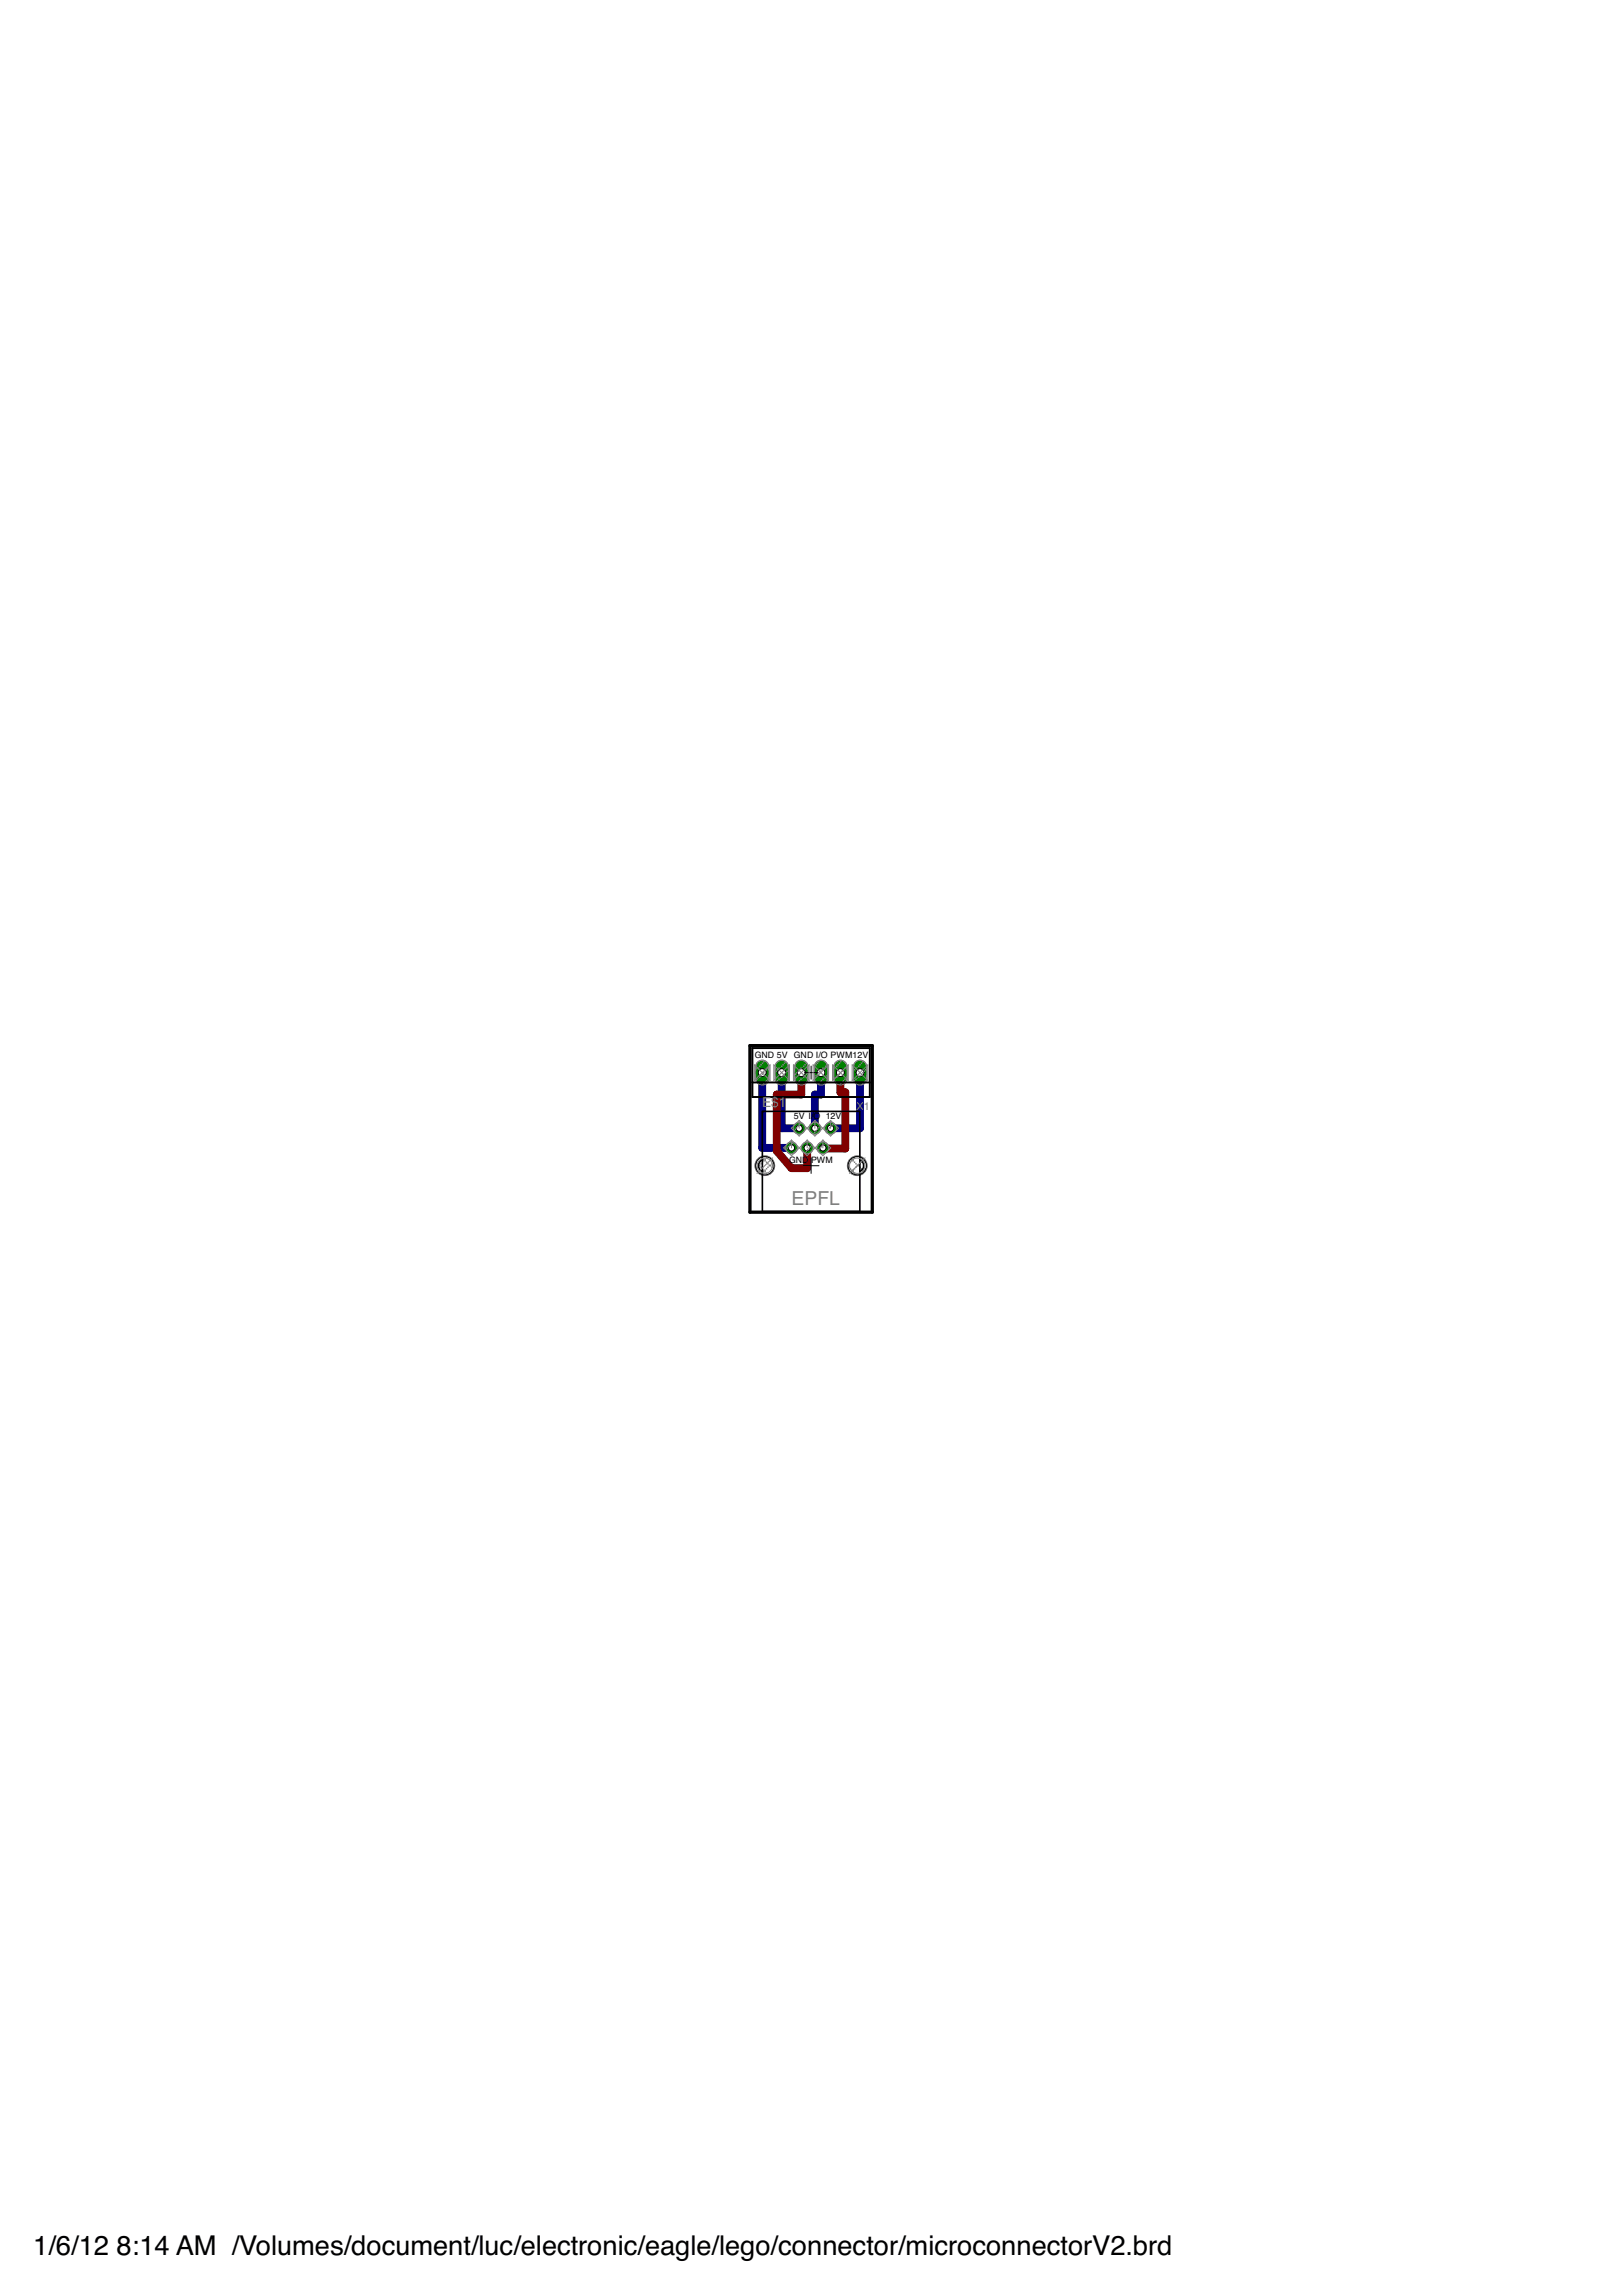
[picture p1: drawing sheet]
<svg xmlns="http://www.w3.org/2000/svg" width="210mm" height="297mm" viewBox="0 0 210 297" stroke-linecap="round" stroke-linejoin="round" font-family="sans-serif">
<defs><g id="words">
<g font-size="3.5">
<text x="4.3" y="291.7">1/6/12</text>
<text x="15.1" y="291.7">8:14 AM /Volumes/document/luc/electronic/eagle/lego/connector/microconnectorV2.brd</text>
</g>
<text font-size="2.5" fill="#808080" x="102.4" y="155.9">EPFL</text>
<g font-size="1.8" fill="#808080">
<text x="98.6" y="143.2">E$</text>
<text x="100.8" y="143.2">1</text>
</g>
<text font-size="1.4" fill="#808080" x="110.8" y="143.6">X1</text>
<g font-size="1.1">
<text x="97.7" y="136.9">GND 5V</text>
<text x="102.7" y="136.9">GND I/O PWM12V</text>
<text x="102.7" y="144.8">5V I/O 12V</text>
<text x="102.1" y="150.5">GND</text>
<text x="105" y="150.5">PWM</text>
</g>
</g></defs>
<g fill="#808080" stroke="#808080" stroke-width=".13">
<path d="M110.6 137.5a.86 .86 0 0 1 .9-.3 .86 .86 0 0 1 .7 .7v1.7a.87 .87 0 0 1-.9 .8 .87 .87 0 0 1-.9-.8v-1.7z"/>
<path d="M108.1 137.5a.86 .86 0 0 1 .9-.3 .86 .86 0 0 1 .6 .7v1.7a.87 .87 0 0 1-.8 .8 .87 .87 0 0 1-.9-.8v-1.7z"/>
<path d="M105.6 137.5a.86 .86 0 0 1 .9-.3 .86 .86 0 0 1 .6 .7v1.7a.87 .87 0 0 1-.9 .8 .87 .87 0 0 1-.8-.8v-1.7z"/>
<path d="M103 137.5a.86 .86 0 0 1 .9-.3 .86 .86 0 0 1 .7 .7v1.7a.87 .87 0 0 1-.9 .8 .87 .87 0 0 1-.9-.8v-1.7z"/>
<path d="M100.5 137.5a.86 .86 0 0 1 .9-.3 .86 .86 0 0 1 .6 .7v1.7a.87 .87 0 0 1-.8 .8 .87 .87 0 0 1-.9-.8v-1.7z"/>
<path d="M98 137.5a.86 .86 0 0 1 .9-.3 .86 .86 0 0 1 .6 .7v1.7a.87 .87 0 0 1-.9 .8 .87 .87 0 0 1-.8-.8v-1.7z"/>
</g>
<g fill="#808080" stroke="#808080" stroke-width=".13">
<circle cx="99" cy="150.8" r="1.27"/>
<circle cx="110.9" cy="150.8" r="1.27"/>
<circle cx="102.4" cy="148.5" r=".76"/>
<circle cx="103.4" cy="146" r=".76"/>
<circle cx="104.5" cy="148.5" r=".76"/>
<circle cx="105.5" cy="146" r=".76"/>
<circle cx="106.5" cy="148.5" r=".76"/>
<circle cx="107.5" cy="146" r=".76"/>
</g>
<g fill="#000080" stroke="#000080" stroke-width="1">
<path d="M98.6 148.5h3.8z"/>
<path d="M98.6 138.8v9.7z"/>
<path d="M101.2 146h2.2z"/>
<path d="M101.2 138.8v7.2z"/>
<path d="M106.2 138.8v2.8z"/>
<path d="M105.5 141.6h.7z"/>
<path d="M105.5 141.6v4.4z"/>
<path d="M107.5 146h3.8z"/>
<path d="M111.3 138.8v7.2z"/>
</g>
<path d="M111.3 138v1.5z" fill="#008000" stroke="#008000" stroke-width="1.5"/>
<circle cx="111.3" cy="138.8" r=".51" fill="#fff" stroke="#000" stroke-width=".13"/>
<path d="M108.8 138v1.5z" fill="#008000" stroke="#008000" stroke-width="1.5"/>
<circle cx="108.8" cy="138.8" r=".51" fill="#fff" stroke="#000" stroke-width=".13"/>
<path d="M106.2 138v1.5z" fill="#008000" stroke="#008000" stroke-width="1.5"/>
<circle cx="106.2" cy="138.8" r=".51" fill="#fff" stroke="#000" stroke-width=".13"/>
<path d="M103.7 138v1.5z" fill="#008000" stroke="#008000" stroke-width="1.5"/>
<circle cx="103.7" cy="138.8" r=".51" fill="#fff" stroke="#000" stroke-width=".13"/>
<path d="M101.2 138v1.5z" fill="#008000" stroke="#008000" stroke-width="1.5"/>
<circle cx="101.2" cy="138.8" r=".51" fill="#fff" stroke="#000" stroke-width=".13"/>
<path d="M98.6 138v1.5z" fill="#008000" stroke="#008000" stroke-width="1.5"/>
<circle cx="98.6" cy="138.8" r=".51" fill="#fff" stroke="#000" stroke-width=".13"/>
<circle cx="102.4" cy="148.5" r=".66" fill="#008000" stroke="#008000" stroke-width=".13"/>
<circle cx="102.4" cy="148.5" r=".4" fill="#fff" stroke="#000" stroke-width=".13"/>
<circle cx="103.4" cy="146" r=".66" fill="#008000" stroke="#008000" stroke-width=".13"/>
<circle cx="103.4" cy="146" r=".4" fill="#fff" stroke="#000" stroke-width=".13"/>
<circle cx="104.5" cy="148.5" r=".66" fill="#008000" stroke="#008000" stroke-width=".13"/>
<circle cx="104.5" cy="148.5" r=".4" fill="#fff" stroke="#000" stroke-width=".13"/>
<circle cx="105.5" cy="146" r=".66" fill="#008000" stroke="#008000" stroke-width=".13"/>
<circle cx="105.5" cy="146" r=".4" fill="#fff" stroke="#000" stroke-width=".13"/>
<circle cx="106.5" cy="148.5" r=".66" fill="#008000" stroke="#008000" stroke-width=".13"/>
<circle cx="106.5" cy="148.5" r=".4" fill="#fff" stroke="#000" stroke-width=".13"/>
<circle cx="107.5" cy="146" r=".66" fill="#008000" stroke="#008000" stroke-width=".13"/>
<circle cx="107.5" cy="146" r=".4" fill="#fff" stroke="#000" stroke-width=".13"/>
<circle cx="111.3" cy="138.8" r=".76" fill="#008000" stroke="#008000" stroke-width=".13"/>
<circle cx="111.3" cy="138.8" r=".51" fill="#fff" stroke="#000" stroke-width=".13"/>
<circle cx="108.8" cy="138.8" r=".76" fill="#008000" stroke="#008000" stroke-width=".13"/>
<circle cx="108.8" cy="138.8" r=".51" fill="#fff" stroke="#000" stroke-width=".13"/>
<circle cx="106.2" cy="138.8" r=".76" fill="#008000" stroke="#008000" stroke-width=".13"/>
<circle cx="106.2" cy="138.8" r=".51" fill="#fff" stroke="#000" stroke-width=".13"/>
<circle cx="103.7" cy="138.8" r=".76" fill="#008000" stroke="#008000" stroke-width=".13"/>
<circle cx="103.7" cy="138.8" r=".51" fill="#fff" stroke="#000" stroke-width=".13"/>
<circle cx="101.2" cy="138.8" r=".76" fill="#008000" stroke="#008000" stroke-width=".13"/>
<circle cx="101.2" cy="138.8" r=".51" fill="#fff" stroke="#000" stroke-width=".13"/>
<circle cx="98.6" cy="138.8" r=".76" fill="#008000" stroke="#008000" stroke-width=".13"/>
<circle cx="98.6" cy="138.8" r=".51" fill="#fff" stroke="#000" stroke-width=".13"/>
<circle cx="102.4" cy="148.5" r=".66" fill="#008000" stroke="#008000" stroke-width=".13"/>
<circle cx="102.4" cy="148.5" r=".4" fill="#fff" stroke="#000" stroke-width=".13"/>
<circle cx="103.4" cy="146" r=".66" fill="#008000" stroke="#008000" stroke-width=".13"/>
<circle cx="103.4" cy="146" r=".4" fill="#fff" stroke="#000" stroke-width=".13"/>
<circle cx="104.5" cy="148.5" r=".66" fill="#008000" stroke="#008000" stroke-width=".13"/>
<circle cx="104.5" cy="148.5" r=".4" fill="#fff" stroke="#000" stroke-width=".13"/>
<circle cx="105.5" cy="146" r=".66" fill="#008000" stroke="#008000" stroke-width=".13"/>
<circle cx="105.5" cy="146" r=".4" fill="#fff" stroke="#000" stroke-width=".13"/>
<circle cx="106.5" cy="148.5" r=".66" fill="#008000" stroke="#008000" stroke-width=".13"/>
<circle cx="106.5" cy="148.5" r=".4" fill="#fff" stroke="#000" stroke-width=".13"/>
<circle cx="107.5" cy="146" r=".66" fill="#008000" stroke="#008000" stroke-width=".13"/>
<circle cx="107.5" cy="146" r=".4" fill="#fff" stroke="#000" stroke-width=".13"/>
<circle cx="111.3" cy="138.8" r=".76" fill="#008000" stroke="#008000" stroke-width=".13"/>
<circle cx="111.3" cy="138.8" r=".51" fill="#fff" stroke="#000" stroke-width=".13"/>
<circle cx="108.8" cy="138.8" r=".76" fill="#008000" stroke="#008000" stroke-width=".13"/>
<circle cx="108.8" cy="138.8" r=".51" fill="#fff" stroke="#000" stroke-width=".13"/>
<circle cx="106.2" cy="138.8" r=".76" fill="#008000" stroke="#008000" stroke-width=".13"/>
<circle cx="106.2" cy="138.8" r=".51" fill="#fff" stroke="#000" stroke-width=".13"/>
<circle cx="103.7" cy="138.8" r=".76" fill="#008000" stroke="#008000" stroke-width=".13"/>
<circle cx="103.7" cy="138.8" r=".51" fill="#fff" stroke="#000" stroke-width=".13"/>
<circle cx="101.2" cy="138.8" r=".76" fill="#008000" stroke="#008000" stroke-width=".13"/>
<circle cx="101.2" cy="138.8" r=".51" fill="#fff" stroke="#000" stroke-width=".13"/>
<circle cx="98.6" cy="138.8" r=".76" fill="#008000" stroke="#008000" stroke-width=".13"/>
<circle cx="98.6" cy="138.8" r=".51" fill="#fff" stroke="#000" stroke-width=".13"/>
<circle cx="102.4" cy="148.5" r=".66" fill="#008000" stroke="#008000" stroke-width=".13"/>
<circle cx="102.4" cy="148.5" r=".4" fill="#fff" stroke="#000" stroke-width=".13"/>
<circle cx="103.4" cy="146" r=".66" fill="#008000" stroke="#008000" stroke-width=".13"/>
<circle cx="103.4" cy="146" r=".4" fill="#fff" stroke="#000" stroke-width=".13"/>
<circle cx="104.5" cy="148.5" r=".66" fill="#008000" stroke="#008000" stroke-width=".13"/>
<circle cx="104.5" cy="148.5" r=".4" fill="#fff" stroke="#000" stroke-width=".13"/>
<circle cx="105.5" cy="146" r=".66" fill="#008000" stroke="#008000" stroke-width=".13"/>
<circle cx="105.5" cy="146" r=".4" fill="#fff" stroke="#000" stroke-width=".13"/>
<circle cx="106.5" cy="148.5" r=".66" fill="#008000" stroke="#008000" stroke-width=".13"/>
<circle cx="106.5" cy="148.5" r=".4" fill="#fff" stroke="#000" stroke-width=".13"/>
<circle cx="107.5" cy="146" r=".66" fill="#008000" stroke="#008000" stroke-width=".13"/>
<circle cx="107.5" cy="146" r=".4" fill="#fff" stroke="#000" stroke-width=".13"/>
<circle cx="111.3" cy="138.8" r=".76" fill="#008000" stroke="#008000" stroke-width=".13"/>
<circle cx="111.3" cy="138.8" r=".51" fill="#fff" stroke="#000" stroke-width=".13"/>
<circle cx="108.8" cy="138.8" r=".76" fill="#008000" stroke="#008000" stroke-width=".13"/>
<circle cx="108.8" cy="138.8" r=".51" fill="#fff" stroke="#000" stroke-width=".13"/>
<circle cx="106.2" cy="138.8" r=".76" fill="#008000" stroke="#008000" stroke-width=".13"/>
<circle cx="106.2" cy="138.8" r=".51" fill="#fff" stroke="#000" stroke-width=".13"/>
<circle cx="103.7" cy="138.8" r=".76" fill="#008000" stroke="#008000" stroke-width=".13"/>
<circle cx="103.7" cy="138.8" r=".51" fill="#fff" stroke="#000" stroke-width=".13"/>
<circle cx="101.2" cy="138.8" r=".76" fill="#008000" stroke="#008000" stroke-width=".13"/>
<circle cx="101.2" cy="138.8" r=".51" fill="#fff" stroke="#000" stroke-width=".13"/>
<circle cx="98.6" cy="138.8" r=".76" fill="#008000" stroke="#008000" stroke-width=".13"/>
<circle cx="98.6" cy="138.8" r=".51" fill="#fff" stroke="#000" stroke-width=".13"/>
<circle cx="102.4" cy="148.5" r=".66" fill="#008000" stroke="#008000" stroke-width=".13"/>
<circle cx="102.4" cy="148.5" r=".4" fill="#fff" stroke="#000" stroke-width=".13"/>
<circle cx="103.4" cy="146" r=".66" fill="#008000" stroke="#008000" stroke-width=".13"/>
<circle cx="103.4" cy="146" r=".4" fill="#fff" stroke="#000" stroke-width=".13"/>
<circle cx="104.5" cy="148.5" r=".66" fill="#008000" stroke="#008000" stroke-width=".13"/>
<circle cx="104.5" cy="148.5" r=".4" fill="#fff" stroke="#000" stroke-width=".13"/>
<circle cx="105.5" cy="146" r=".66" fill="#008000" stroke="#008000" stroke-width=".13"/>
<circle cx="105.5" cy="146" r=".4" fill="#fff" stroke="#000" stroke-width=".13"/>
<circle cx="106.5" cy="148.5" r=".66" fill="#008000" stroke="#008000" stroke-width=".13"/>
<circle cx="106.5" cy="148.5" r=".4" fill="#fff" stroke="#000" stroke-width=".13"/>
<circle cx="107.5" cy="146" r=".66" fill="#008000" stroke="#008000" stroke-width=".13"/>
<circle cx="107.5" cy="146" r=".4" fill="#fff" stroke="#000" stroke-width=".13"/>
<circle cx="111.3" cy="138.8" r=".76" fill="#008000" stroke="#008000" stroke-width=".13"/>
<circle cx="111.3" cy="138.8" r=".51" fill="#fff" stroke="#000" stroke-width=".13"/>
<circle cx="108.8" cy="138.8" r=".76" fill="#008000" stroke="#008000" stroke-width=".13"/>
<circle cx="108.8" cy="138.8" r=".51" fill="#fff" stroke="#000" stroke-width=".13"/>
<circle cx="106.2" cy="138.8" r=".76" fill="#008000" stroke="#008000" stroke-width=".13"/>
<circle cx="106.2" cy="138.8" r=".51" fill="#fff" stroke="#000" stroke-width=".13"/>
<circle cx="103.7" cy="138.8" r=".76" fill="#008000" stroke="#008000" stroke-width=".13"/>
<circle cx="103.7" cy="138.8" r=".51" fill="#fff" stroke="#000" stroke-width=".13"/>
<circle cx="101.2" cy="138.8" r=".76" fill="#008000" stroke="#008000" stroke-width=".13"/>
<circle cx="101.2" cy="138.8" r=".51" fill="#fff" stroke="#000" stroke-width=".13"/>
<circle cx="98.6" cy="138.8" r=".76" fill="#008000" stroke="#008000" stroke-width=".13"/>
<circle cx="98.6" cy="138.8" r=".51" fill="#fff" stroke="#000" stroke-width=".13"/>
<circle cx="102.4" cy="148.5" r=".66" fill="#008000" stroke="#008000" stroke-width=".13"/>
<circle cx="102.4" cy="148.5" r=".4" fill="#fff" stroke="#000" stroke-width=".13"/>
<circle cx="103.4" cy="146" r=".66" fill="#008000" stroke="#008000" stroke-width=".13"/>
<circle cx="103.4" cy="146" r=".4" fill="#fff" stroke="#000" stroke-width=".13"/>
<circle cx="104.5" cy="148.5" r=".66" fill="#008000" stroke="#008000" stroke-width=".13"/>
<circle cx="104.5" cy="148.5" r=".4" fill="#fff" stroke="#000" stroke-width=".13"/>
<circle cx="105.5" cy="146" r=".66" fill="#008000" stroke="#008000" stroke-width=".13"/>
<circle cx="105.5" cy="146" r=".4" fill="#fff" stroke="#000" stroke-width=".13"/>
<circle cx="106.5" cy="148.5" r=".66" fill="#008000" stroke="#008000" stroke-width=".13"/>
<circle cx="106.5" cy="148.5" r=".4" fill="#fff" stroke="#000" stroke-width=".13"/>
<circle cx="107.5" cy="146" r=".66" fill="#008000" stroke="#008000" stroke-width=".13"/>
<circle cx="107.5" cy="146" r=".4" fill="#fff" stroke="#000" stroke-width=".13"/>
<circle cx="111.3" cy="138.8" r=".76" fill="#008000" stroke="#008000" stroke-width=".13"/>
<circle cx="111.3" cy="138.8" r=".51" fill="#fff" stroke="#000" stroke-width=".13"/>
<circle cx="108.8" cy="138.8" r=".76" fill="#008000" stroke="#008000" stroke-width=".13"/>
<circle cx="108.8" cy="138.8" r=".51" fill="#fff" stroke="#000" stroke-width=".13"/>
<circle cx="106.2" cy="138.8" r=".76" fill="#008000" stroke="#008000" stroke-width=".13"/>
<circle cx="106.2" cy="138.8" r=".51" fill="#fff" stroke="#000" stroke-width=".13"/>
<circle cx="103.7" cy="138.8" r=".76" fill="#008000" stroke="#008000" stroke-width=".13"/>
<circle cx="103.7" cy="138.8" r=".51" fill="#fff" stroke="#000" stroke-width=".13"/>
<circle cx="101.2" cy="138.8" r=".76" fill="#008000" stroke="#008000" stroke-width=".13"/>
<circle cx="101.2" cy="138.8" r=".51" fill="#fff" stroke="#000" stroke-width=".13"/>
<circle cx="98.6" cy="138.8" r=".76" fill="#008000" stroke="#008000" stroke-width=".13"/>
<circle cx="98.6" cy="138.8" r=".51" fill="#fff" stroke="#000" stroke-width=".13"/>
<circle cx="102.4" cy="148.5" r=".66" fill="#008000" stroke="#008000" stroke-width=".13"/>
<circle cx="102.4" cy="148.5" r=".4" fill="#fff" stroke="#000" stroke-width=".13"/>
<circle cx="103.4" cy="146" r=".66" fill="#008000" stroke="#008000" stroke-width=".13"/>
<circle cx="103.4" cy="146" r=".4" fill="#fff" stroke="#000" stroke-width=".13"/>
<circle cx="104.5" cy="148.5" r=".66" fill="#008000" stroke="#008000" stroke-width=".13"/>
<circle cx="104.5" cy="148.5" r=".4" fill="#fff" stroke="#000" stroke-width=".13"/>
<circle cx="105.5" cy="146" r=".66" fill="#008000" stroke="#008000" stroke-width=".13"/>
<circle cx="105.5" cy="146" r=".4" fill="#fff" stroke="#000" stroke-width=".13"/>
<circle cx="106.5" cy="148.5" r=".66" fill="#008000" stroke="#008000" stroke-width=".13"/>
<circle cx="106.5" cy="148.5" r=".4" fill="#fff" stroke="#000" stroke-width=".13"/>
<circle cx="107.5" cy="146" r=".66" fill="#008000" stroke="#008000" stroke-width=".13"/>
<circle cx="107.5" cy="146" r=".4" fill="#fff" stroke="#000" stroke-width=".13"/>
<circle cx="111.3" cy="138.8" r=".76" fill="#008000" stroke="#008000" stroke-width=".13"/>
<circle cx="111.3" cy="138.8" r=".51" fill="#fff" stroke="#000" stroke-width=".13"/>
<circle cx="108.8" cy="138.8" r=".76" fill="#008000" stroke="#008000" stroke-width=".13"/>
<circle cx="108.8" cy="138.8" r=".51" fill="#fff" stroke="#000" stroke-width=".13"/>
<circle cx="106.2" cy="138.8" r=".76" fill="#008000" stroke="#008000" stroke-width=".13"/>
<circle cx="106.2" cy="138.8" r=".51" fill="#fff" stroke="#000" stroke-width=".13"/>
<circle cx="103.7" cy="138.8" r=".76" fill="#008000" stroke="#008000" stroke-width=".13"/>
<circle cx="103.7" cy="138.8" r=".51" fill="#fff" stroke="#000" stroke-width=".13"/>
<circle cx="101.2" cy="138.8" r=".76" fill="#008000" stroke="#008000" stroke-width=".13"/>
<circle cx="101.2" cy="138.8" r=".51" fill="#fff" stroke="#000" stroke-width=".13"/>
<circle cx="98.6" cy="138.8" r=".76" fill="#008000" stroke="#008000" stroke-width=".13"/>
<circle cx="98.6" cy="138.8" r=".51" fill="#fff" stroke="#000" stroke-width=".13"/>
<circle cx="102.4" cy="148.5" r=".66" fill="#008000" stroke="#008000" stroke-width=".13"/>
<circle cx="102.4" cy="148.5" r=".4" fill="#fff" stroke="#000" stroke-width=".13"/>
<circle cx="103.4" cy="146" r=".66" fill="#008000" stroke="#008000" stroke-width=".13"/>
<circle cx="103.4" cy="146" r=".4" fill="#fff" stroke="#000" stroke-width=".13"/>
<circle cx="104.5" cy="148.5" r=".66" fill="#008000" stroke="#008000" stroke-width=".13"/>
<circle cx="104.5" cy="148.5" r=".4" fill="#fff" stroke="#000" stroke-width=".13"/>
<circle cx="105.5" cy="146" r=".66" fill="#008000" stroke="#008000" stroke-width=".13"/>
<circle cx="105.5" cy="146" r=".4" fill="#fff" stroke="#000" stroke-width=".13"/>
<circle cx="106.5" cy="148.5" r=".66" fill="#008000" stroke="#008000" stroke-width=".13"/>
<circle cx="106.5" cy="148.5" r=".4" fill="#fff" stroke="#000" stroke-width=".13"/>
<circle cx="107.5" cy="146" r=".66" fill="#008000" stroke="#008000" stroke-width=".13"/>
<circle cx="107.5" cy="146" r=".4" fill="#fff" stroke="#000" stroke-width=".13"/>
<circle cx="111.3" cy="138.8" r=".76" fill="#008000" stroke="#008000" stroke-width=".13"/>
<circle cx="111.3" cy="138.8" r=".51" fill="#fff" stroke="#000" stroke-width=".13"/>
<circle cx="108.8" cy="138.8" r=".76" fill="#008000" stroke="#008000" stroke-width=".13"/>
<circle cx="108.8" cy="138.8" r=".51" fill="#fff" stroke="#000" stroke-width=".13"/>
<circle cx="106.2" cy="138.8" r=".76" fill="#008000" stroke="#008000" stroke-width=".13"/>
<circle cx="106.2" cy="138.8" r=".51" fill="#fff" stroke="#000" stroke-width=".13"/>
<circle cx="103.7" cy="138.8" r=".76" fill="#008000" stroke="#008000" stroke-width=".13"/>
<circle cx="103.7" cy="138.8" r=".51" fill="#fff" stroke="#000" stroke-width=".13"/>
<circle cx="101.2" cy="138.8" r=".76" fill="#008000" stroke="#008000" stroke-width=".13"/>
<circle cx="101.2" cy="138.8" r=".51" fill="#fff" stroke="#000" stroke-width=".13"/>
<circle cx="98.6" cy="138.8" r=".76" fill="#008000" stroke="#008000" stroke-width=".13"/>
<circle cx="98.6" cy="138.8" r=".51" fill="#fff" stroke="#000" stroke-width=".13"/>
<circle cx="102.4" cy="148.5" r=".66" fill="#008000" stroke="#008000" stroke-width=".13"/>
<circle cx="102.4" cy="148.5" r=".4" fill="#fff" stroke="#000" stroke-width=".13"/>
<circle cx="103.4" cy="146" r=".66" fill="#008000" stroke="#008000" stroke-width=".13"/>
<circle cx="103.4" cy="146" r=".4" fill="#fff" stroke="#000" stroke-width=".13"/>
<circle cx="104.5" cy="148.5" r=".66" fill="#008000" stroke="#008000" stroke-width=".13"/>
<circle cx="104.5" cy="148.5" r=".4" fill="#fff" stroke="#000" stroke-width=".13"/>
<circle cx="105.5" cy="146" r=".66" fill="#008000" stroke="#008000" stroke-width=".13"/>
<circle cx="105.5" cy="146" r=".4" fill="#fff" stroke="#000" stroke-width=".13"/>
<circle cx="106.5" cy="148.5" r=".66" fill="#008000" stroke="#008000" stroke-width=".13"/>
<circle cx="106.5" cy="148.5" r=".4" fill="#fff" stroke="#000" stroke-width=".13"/>
<circle cx="107.5" cy="146" r=".66" fill="#008000" stroke="#008000" stroke-width=".13"/>
<circle cx="107.5" cy="146" r=".4" fill="#fff" stroke="#000" stroke-width=".13"/>
<circle cx="111.3" cy="138.8" r=".76" fill="#008000" stroke="#008000" stroke-width=".13"/>
<circle cx="111.3" cy="138.8" r=".51" fill="#fff" stroke="#000" stroke-width=".13"/>
<circle cx="108.8" cy="138.8" r=".76" fill="#008000" stroke="#008000" stroke-width=".13"/>
<circle cx="108.8" cy="138.8" r=".51" fill="#fff" stroke="#000" stroke-width=".13"/>
<circle cx="106.2" cy="138.8" r=".76" fill="#008000" stroke="#008000" stroke-width=".13"/>
<circle cx="106.2" cy="138.8" r=".51" fill="#fff" stroke="#000" stroke-width=".13"/>
<circle cx="103.7" cy="138.8" r=".76" fill="#008000" stroke="#008000" stroke-width=".13"/>
<circle cx="103.7" cy="138.8" r=".51" fill="#fff" stroke="#000" stroke-width=".13"/>
<circle cx="101.2" cy="138.8" r=".76" fill="#008000" stroke="#008000" stroke-width=".13"/>
<circle cx="101.2" cy="138.8" r=".51" fill="#fff" stroke="#000" stroke-width=".13"/>
<circle cx="98.6" cy="138.8" r=".76" fill="#008000" stroke="#008000" stroke-width=".13"/>
<circle cx="98.6" cy="138.8" r=".51" fill="#fff" stroke="#000" stroke-width=".13"/>
<circle cx="102.4" cy="148.5" r=".66" fill="#008000" stroke="#008000" stroke-width=".13"/>
<circle cx="102.4" cy="148.5" r=".4" fill="#fff" stroke="#000" stroke-width=".13"/>
<circle cx="103.4" cy="146" r=".66" fill="#008000" stroke="#008000" stroke-width=".13"/>
<circle cx="103.4" cy="146" r=".4" fill="#fff" stroke="#000" stroke-width=".13"/>
<circle cx="104.5" cy="148.5" r=".66" fill="#008000" stroke="#008000" stroke-width=".13"/>
<circle cx="104.5" cy="148.5" r=".4" fill="#fff" stroke="#000" stroke-width=".13"/>
<circle cx="105.5" cy="146" r=".66" fill="#008000" stroke="#008000" stroke-width=".13"/>
<circle cx="105.5" cy="146" r=".4" fill="#fff" stroke="#000" stroke-width=".13"/>
<circle cx="106.5" cy="148.5" r=".66" fill="#008000" stroke="#008000" stroke-width=".13"/>
<circle cx="106.5" cy="148.5" r=".4" fill="#fff" stroke="#000" stroke-width=".13"/>
<circle cx="107.5" cy="146" r=".66" fill="#008000" stroke="#008000" stroke-width=".13"/>
<circle cx="107.5" cy="146" r=".4" fill="#fff" stroke="#000" stroke-width=".13"/>
<circle cx="111.3" cy="138.8" r=".76" fill="#008000" stroke="#008000" stroke-width=".13"/>
<circle cx="111.3" cy="138.8" r=".51" fill="#fff" stroke="#000" stroke-width=".13"/>
<circle cx="108.8" cy="138.8" r=".76" fill="#008000" stroke="#008000" stroke-width=".13"/>
<circle cx="108.8" cy="138.8" r=".51" fill="#fff" stroke="#000" stroke-width=".13"/>
<circle cx="106.2" cy="138.8" r=".76" fill="#008000" stroke="#008000" stroke-width=".13"/>
<circle cx="106.2" cy="138.8" r=".51" fill="#fff" stroke="#000" stroke-width=".13"/>
<circle cx="103.7" cy="138.8" r=".76" fill="#008000" stroke="#008000" stroke-width=".13"/>
<circle cx="103.7" cy="138.8" r=".51" fill="#fff" stroke="#000" stroke-width=".13"/>
<circle cx="101.2" cy="138.8" r=".76" fill="#008000" stroke="#008000" stroke-width=".13"/>
<circle cx="101.2" cy="138.8" r=".51" fill="#fff" stroke="#000" stroke-width=".13"/>
<circle cx="98.6" cy="138.8" r=".76" fill="#008000" stroke="#008000" stroke-width=".13"/>
<circle cx="98.6" cy="138.8" r=".51" fill="#fff" stroke="#000" stroke-width=".13"/>
<circle cx="102.4" cy="148.5" r=".66" fill="#008000" stroke="#008000" stroke-width=".13"/>
<circle cx="102.4" cy="148.5" r=".4" fill="#fff" stroke="#000" stroke-width=".13"/>
<circle cx="103.4" cy="146" r=".66" fill="#008000" stroke="#008000" stroke-width=".13"/>
<circle cx="103.4" cy="146" r=".4" fill="#fff" stroke="#000" stroke-width=".13"/>
<circle cx="104.5" cy="148.5" r=".66" fill="#008000" stroke="#008000" stroke-width=".13"/>
<circle cx="104.5" cy="148.5" r=".4" fill="#fff" stroke="#000" stroke-width=".13"/>
<circle cx="105.5" cy="146" r=".66" fill="#008000" stroke="#008000" stroke-width=".13"/>
<circle cx="105.5" cy="146" r=".4" fill="#fff" stroke="#000" stroke-width=".13"/>
<circle cx="106.5" cy="148.5" r=".66" fill="#008000" stroke="#008000" stroke-width=".13"/>
<circle cx="106.5" cy="148.5" r=".4" fill="#fff" stroke="#000" stroke-width=".13"/>
<circle cx="107.5" cy="146" r=".66" fill="#008000" stroke="#008000" stroke-width=".13"/>
<circle cx="107.5" cy="146" r=".4" fill="#fff" stroke="#000" stroke-width=".13"/>
<circle cx="111.3" cy="138.8" r=".76" fill="#008000" stroke="#008000" stroke-width=".13"/>
<circle cx="111.3" cy="138.8" r=".51" fill="#fff" stroke="#000" stroke-width=".13"/>
<circle cx="108.8" cy="138.8" r=".76" fill="#008000" stroke="#008000" stroke-width=".13"/>
<circle cx="108.8" cy="138.8" r=".51" fill="#fff" stroke="#000" stroke-width=".13"/>
<circle cx="106.2" cy="138.8" r=".76" fill="#008000" stroke="#008000" stroke-width=".13"/>
<circle cx="106.2" cy="138.8" r=".51" fill="#fff" stroke="#000" stroke-width=".13"/>
<circle cx="103.7" cy="138.8" r=".76" fill="#008000" stroke="#008000" stroke-width=".13"/>
<circle cx="103.7" cy="138.8" r=".51" fill="#fff" stroke="#000" stroke-width=".13"/>
<circle cx="101.2" cy="138.8" r=".76" fill="#008000" stroke="#008000" stroke-width=".13"/>
<circle cx="101.2" cy="138.8" r=".51" fill="#fff" stroke="#000" stroke-width=".13"/>
<circle cx="98.6" cy="138.8" r=".76" fill="#008000" stroke="#008000" stroke-width=".13"/>
<circle cx="98.6" cy="138.8" r=".51" fill="#fff" stroke="#000" stroke-width=".13"/>
<circle cx="102.4" cy="148.5" r=".66" fill="#008000" stroke="#008000" stroke-width=".13"/>
<circle cx="102.4" cy="148.5" r=".4" fill="#fff" stroke="#000" stroke-width=".13"/>
<circle cx="103.4" cy="146" r=".66" fill="#008000" stroke="#008000" stroke-width=".13"/>
<circle cx="103.4" cy="146" r=".4" fill="#fff" stroke="#000" stroke-width=".13"/>
<circle cx="104.5" cy="148.5" r=".66" fill="#008000" stroke="#008000" stroke-width=".13"/>
<circle cx="104.5" cy="148.5" r=".4" fill="#fff" stroke="#000" stroke-width=".13"/>
<circle cx="105.5" cy="146" r=".66" fill="#008000" stroke="#008000" stroke-width=".13"/>
<circle cx="105.5" cy="146" r=".4" fill="#fff" stroke="#000" stroke-width=".13"/>
<circle cx="106.5" cy="148.5" r=".66" fill="#008000" stroke="#008000" stroke-width=".13"/>
<circle cx="106.5" cy="148.5" r=".4" fill="#fff" stroke="#000" stroke-width=".13"/>
<circle cx="107.5" cy="146" r=".66" fill="#008000" stroke="#008000" stroke-width=".13"/>
<circle cx="107.5" cy="146" r=".4" fill="#fff" stroke="#000" stroke-width=".13"/>
<circle cx="111.3" cy="138.8" r=".76" fill="#008000" stroke="#008000" stroke-width=".13"/>
<circle cx="111.3" cy="138.8" r=".51" fill="#fff" stroke="#000" stroke-width=".13"/>
<circle cx="108.8" cy="138.8" r=".76" fill="#008000" stroke="#008000" stroke-width=".13"/>
<circle cx="108.8" cy="138.8" r=".51" fill="#fff" stroke="#000" stroke-width=".13"/>
<circle cx="106.2" cy="138.8" r=".76" fill="#008000" stroke="#008000" stroke-width=".13"/>
<circle cx="106.2" cy="138.8" r=".51" fill="#fff" stroke="#000" stroke-width=".13"/>
<circle cx="103.7" cy="138.8" r=".76" fill="#008000" stroke="#008000" stroke-width=".13"/>
<circle cx="103.7" cy="138.8" r=".51" fill="#fff" stroke="#000" stroke-width=".13"/>
<circle cx="101.2" cy="138.8" r=".76" fill="#008000" stroke="#008000" stroke-width=".13"/>
<circle cx="101.2" cy="138.8" r=".51" fill="#fff" stroke="#000" stroke-width=".13"/>
<circle cx="98.6" cy="138.8" r=".76" fill="#008000" stroke="#008000" stroke-width=".13"/>
<circle cx="98.6" cy="138.8" r=".51" fill="#fff" stroke="#000" stroke-width=".13"/>
<circle cx="102.4" cy="148.5" r=".66" fill="#008000" stroke="#008000" stroke-width=".13"/>
<circle cx="102.4" cy="148.5" r=".4" fill="#fff" stroke="#000" stroke-width=".13"/>
<circle cx="103.4" cy="146" r=".66" fill="#008000" stroke="#008000" stroke-width=".13"/>
<circle cx="103.4" cy="146" r=".4" fill="#fff" stroke="#000" stroke-width=".13"/>
<circle cx="104.5" cy="148.5" r=".66" fill="#008000" stroke="#008000" stroke-width=".13"/>
<circle cx="104.5" cy="148.5" r=".4" fill="#fff" stroke="#000" stroke-width=".13"/>
<circle cx="105.5" cy="146" r=".66" fill="#008000" stroke="#008000" stroke-width=".13"/>
<circle cx="105.5" cy="146" r=".4" fill="#fff" stroke="#000" stroke-width=".13"/>
<circle cx="106.5" cy="148.5" r=".66" fill="#008000" stroke="#008000" stroke-width=".13"/>
<circle cx="106.5" cy="148.5" r=".4" fill="#fff" stroke="#000" stroke-width=".13"/>
<circle cx="107.5" cy="146" r=".66" fill="#008000" stroke="#008000" stroke-width=".13"/>
<circle cx="107.5" cy="146" r=".4" fill="#fff" stroke="#000" stroke-width=".13"/>
<circle cx="111.3" cy="138.8" r=".76" fill="#008000" stroke="#008000" stroke-width=".13"/>
<circle cx="111.3" cy="138.8" r=".51" fill="#fff" stroke="#000" stroke-width=".13"/>
<circle cx="108.8" cy="138.8" r=".76" fill="#008000" stroke="#008000" stroke-width=".13"/>
<circle cx="108.8" cy="138.8" r=".51" fill="#fff" stroke="#000" stroke-width=".13"/>
<circle cx="106.2" cy="138.8" r=".76" fill="#008000" stroke="#008000" stroke-width=".13"/>
<circle cx="106.2" cy="138.8" r=".51" fill="#fff" stroke="#000" stroke-width=".13"/>
<circle cx="103.7" cy="138.8" r=".76" fill="#008000" stroke="#008000" stroke-width=".13"/>
<circle cx="103.7" cy="138.8" r=".51" fill="#fff" stroke="#000" stroke-width=".13"/>
<circle cx="101.2" cy="138.8" r=".76" fill="#008000" stroke="#008000" stroke-width=".13"/>
<circle cx="101.2" cy="138.8" r=".51" fill="#fff" stroke="#000" stroke-width=".13"/>
<circle cx="98.6" cy="138.8" r=".76" fill="#008000" stroke="#008000" stroke-width=".13"/>
<circle cx="98.6" cy="138.8" r=".51" fill="#fff" stroke="#000" stroke-width=".13"/>
<circle cx="102.4" cy="148.5" r=".66" fill="#008000" stroke="#008000" stroke-width=".13"/>
<circle cx="102.4" cy="148.5" r=".4" fill="#fff" stroke="#000" stroke-width=".13"/>
<circle cx="103.4" cy="146" r=".66" fill="#008000" stroke="#008000" stroke-width=".13"/>
<circle cx="103.4" cy="146" r=".4" fill="#fff" stroke="#000" stroke-width=".13"/>
<circle cx="104.5" cy="148.5" r=".66" fill="#008000" stroke="#008000" stroke-width=".13"/>
<circle cx="104.5" cy="148.5" r=".4" fill="#fff" stroke="#000" stroke-width=".13"/>
<circle cx="105.5" cy="146" r=".66" fill="#008000" stroke="#008000" stroke-width=".13"/>
<circle cx="105.5" cy="146" r=".4" fill="#fff" stroke="#000" stroke-width=".13"/>
<circle cx="106.5" cy="148.5" r=".66" fill="#008000" stroke="#008000" stroke-width=".13"/>
<circle cx="106.5" cy="148.5" r=".4" fill="#fff" stroke="#000" stroke-width=".13"/>
<circle cx="107.5" cy="146" r=".66" fill="#008000" stroke="#008000" stroke-width=".13"/>
<circle cx="107.5" cy="146" r=".4" fill="#fff" stroke="#000" stroke-width=".13"/>
<circle cx="111.3" cy="138.8" r=".76" fill="#008000" stroke="#008000" stroke-width=".13"/>
<circle cx="111.3" cy="138.8" r=".51" fill="#fff" stroke="#000" stroke-width=".13"/>
<circle cx="108.8" cy="138.8" r=".76" fill="#008000" stroke="#008000" stroke-width=".13"/>
<circle cx="108.8" cy="138.8" r=".51" fill="#fff" stroke="#000" stroke-width=".13"/>
<circle cx="106.2" cy="138.8" r=".76" fill="#008000" stroke="#008000" stroke-width=".13"/>
<circle cx="106.2" cy="138.8" r=".51" fill="#fff" stroke="#000" stroke-width=".13"/>
<circle cx="103.7" cy="138.8" r=".76" fill="#008000" stroke="#008000" stroke-width=".13"/>
<circle cx="103.7" cy="138.8" r=".51" fill="#fff" stroke="#000" stroke-width=".13"/>
<circle cx="101.2" cy="138.8" r=".76" fill="#008000" stroke="#008000" stroke-width=".13"/>
<circle cx="101.2" cy="138.8" r=".51" fill="#fff" stroke="#000" stroke-width=".13"/>
<circle cx="98.6" cy="138.8" r=".76" fill="#008000" stroke="#008000" stroke-width=".13"/>
<circle cx="98.6" cy="138.8" r=".51" fill="#fff" stroke="#000" stroke-width=".13"/>
<circle cx="102.4" cy="148.5" r=".66" fill="#008000" stroke="#008000" stroke-width=".13"/>
<circle cx="102.4" cy="148.5" r=".4" fill="#fff" stroke="#000" stroke-width=".13"/>
<circle cx="103.4" cy="146" r=".66" fill="#008000" stroke="#008000" stroke-width=".13"/>
<circle cx="103.4" cy="146" r=".4" fill="#fff" stroke="#000" stroke-width=".13"/>
<circle cx="104.5" cy="148.5" r=".66" fill="#008000" stroke="#008000" stroke-width=".13"/>
<circle cx="104.5" cy="148.5" r=".4" fill="#fff" stroke="#000" stroke-width=".13"/>
<circle cx="105.5" cy="146" r=".66" fill="#008000" stroke="#008000" stroke-width=".13"/>
<circle cx="105.5" cy="146" r=".4" fill="#fff" stroke="#000" stroke-width=".13"/>
<circle cx="106.5" cy="148.5" r=".66" fill="#008000" stroke="#008000" stroke-width=".13"/>
<circle cx="106.5" cy="148.5" r=".4" fill="#fff" stroke="#000" stroke-width=".13"/>
<circle cx="107.5" cy="146" r=".66" fill="#008000" stroke="#008000" stroke-width=".13"/>
<circle cx="107.5" cy="146" r=".4" fill="#fff" stroke="#000" stroke-width=".13"/>
<circle cx="111.3" cy="138.8" r=".76" fill="#008000" stroke="#008000" stroke-width=".13"/>
<circle cx="111.3" cy="138.8" r=".51" fill="#fff" stroke="#000" stroke-width=".13"/>
<circle cx="108.8" cy="138.8" r=".76" fill="#008000" stroke="#008000" stroke-width=".13"/>
<circle cx="108.8" cy="138.8" r=".51" fill="#fff" stroke="#000" stroke-width=".13"/>
<circle cx="106.2" cy="138.8" r=".76" fill="#008000" stroke="#008000" stroke-width=".13"/>
<circle cx="106.2" cy="138.8" r=".51" fill="#fff" stroke="#000" stroke-width=".13"/>
<circle cx="103.7" cy="138.8" r=".76" fill="#008000" stroke="#008000" stroke-width=".13"/>
<circle cx="103.7" cy="138.8" r=".51" fill="#fff" stroke="#000" stroke-width=".13"/>
<circle cx="101.2" cy="138.8" r=".76" fill="#008000" stroke="#008000" stroke-width=".13"/>
<circle cx="101.2" cy="138.8" r=".51" fill="#fff" stroke="#000" stroke-width=".13"/>
<circle cx="98.6" cy="138.8" r=".76" fill="#008000" stroke="#008000" stroke-width=".13"/>
<circle cx="98.6" cy="138.8" r=".51" fill="#fff" stroke="#000" stroke-width=".13"/>
<circle cx="102.4" cy="148.5" r=".66" fill="#008000" stroke="#008000" stroke-width=".13"/>
<circle cx="102.4" cy="148.5" r=".4" fill="#fff" stroke="#000" stroke-width=".13"/>
<circle cx="103.4" cy="146" r=".66" fill="#008000" stroke="#008000" stroke-width=".13"/>
<circle cx="103.4" cy="146" r=".4" fill="#fff" stroke="#000" stroke-width=".13"/>
<circle cx="104.5" cy="148.5" r=".66" fill="#008000" stroke="#008000" stroke-width=".13"/>
<circle cx="104.5" cy="148.5" r=".4" fill="#fff" stroke="#000" stroke-width=".13"/>
<circle cx="105.5" cy="146" r=".66" fill="#008000" stroke="#008000" stroke-width=".13"/>
<circle cx="105.5" cy="146" r=".4" fill="#fff" stroke="#000" stroke-width=".13"/>
<circle cx="106.5" cy="148.5" r=".66" fill="#008000" stroke="#008000" stroke-width=".13"/>
<circle cx="106.5" cy="148.5" r=".4" fill="#fff" stroke="#000" stroke-width=".13"/>
<circle cx="107.5" cy="146" r=".66" fill="#008000" stroke="#008000" stroke-width=".13"/>
<circle cx="107.5" cy="146" r=".4" fill="#fff" stroke="#000" stroke-width=".13"/>
<g fill="#800000" stroke="#800000" stroke-width="1">
<path d="M103.7 138.8v2.8z"/>
<path d="M100.5 141.6h3.2z"/>
<path d="M100.5 141.6v7.3z"/>
<path d="M104.5 148.5v2.6z"/>
<path d="M102.4 151.1h2.1z"/>
<path d="M100.5 148.9l1.9 2.2z"/>
<path d="M108.8 138.8v2.5z"/>
<path d="M108.8 141.3h.6z"/>
<path d="M109.4 141.3v7.3z"/>
<path d="M106.5 148.6h2.9z"/>
<path d="M106.5 148.5v.1z"/>
</g>
<path d="M111.3 138v1.5z" fill="#008000" stroke="#008000" stroke-width="1.5"/>
<circle cx="111.3" cy="138.8" r=".51" fill="#fff" stroke="#000" stroke-width=".13"/>
<path d="M108.8 138v1.5z" fill="#008000" stroke="#008000" stroke-width="1.5"/>
<circle cx="108.8" cy="138.8" r=".51" fill="#fff" stroke="#000" stroke-width=".13"/>
<path d="M106.2 138v1.5z" fill="#008000" stroke="#008000" stroke-width="1.5"/>
<circle cx="106.2" cy="138.8" r=".51" fill="#fff" stroke="#000" stroke-width=".13"/>
<path d="M103.7 138v1.5z" fill="#008000" stroke="#008000" stroke-width="1.5"/>
<circle cx="103.7" cy="138.8" r=".51" fill="#fff" stroke="#000" stroke-width=".13"/>
<path d="M101.2 138v1.5z" fill="#008000" stroke="#008000" stroke-width="1.5"/>
<circle cx="101.2" cy="138.8" r=".51" fill="#fff" stroke="#000" stroke-width=".13"/>
<path d="M98.6 138v1.5z" fill="#008000" stroke="#008000" stroke-width="1.5"/>
<circle cx="98.6" cy="138.8" r=".51" fill="#fff" stroke="#000" stroke-width=".13"/>
<circle cx="102.4" cy="148.5" r=".66" fill="#008000" stroke="#008000" stroke-width=".13"/>
<circle cx="102.4" cy="148.5" r=".4" fill="#fff" stroke="#000" stroke-width=".13"/>
<circle cx="103.4" cy="146" r=".66" fill="#008000" stroke="#008000" stroke-width=".13"/>
<circle cx="103.4" cy="146" r=".4" fill="#fff" stroke="#000" stroke-width=".13"/>
<circle cx="104.5" cy="148.5" r=".66" fill="#008000" stroke="#008000" stroke-width=".13"/>
<circle cx="104.5" cy="148.5" r=".4" fill="#fff" stroke="#000" stroke-width=".13"/>
<circle cx="105.5" cy="146" r=".66" fill="#008000" stroke="#008000" stroke-width=".13"/>
<circle cx="105.5" cy="146" r=".4" fill="#fff" stroke="#000" stroke-width=".13"/>
<circle cx="106.5" cy="148.5" r=".66" fill="#008000" stroke="#008000" stroke-width=".13"/>
<circle cx="106.5" cy="148.5" r=".4" fill="#fff" stroke="#000" stroke-width=".13"/>
<circle cx="107.5" cy="146" r=".66" fill="#008000" stroke="#008000" stroke-width=".13"/>
<circle cx="107.5" cy="146" r=".4" fill="#fff" stroke="#000" stroke-width=".13"/>
<g fill="#808080" stroke="#808080" stroke-width=".13">
<path d="M110.6 137.5a.86 .86 0 0 1 .9-.3 .86 .86 0 0 1 .7 .7v1.7a.87 .87 0 0 1-.9 .8 .87 .87 0 0 1-.9-.8v-1.7z"/>
<path d="M108.1 137.5a.86 .86 0 0 1 .9-.3 .86 .86 0 0 1 .6 .7v1.7a.87 .87 0 0 1-.8 .8 .87 .87 0 0 1-.9-.8v-1.7z"/>
<path d="M105.6 137.5a.86 .86 0 0 1 .9-.3 .86 .86 0 0 1 .6 .7v1.7a.87 .87 0 0 1-.9 .8 .87 .87 0 0 1-.8-.8v-1.7z"/>
<path d="M103 137.5a.86 .86 0 0 1 .9-.3 .86 .86 0 0 1 .7 .7v1.7a.87 .87 0 0 1-.9 .8 .87 .87 0 0 1-.9-.8v-1.7z"/>
<path d="M100.5 137.5a.86 .86 0 0 1 .9-.3 .86 .86 0 0 1 .6 .7v1.7a.87 .87 0 0 1-.8 .8 .87 .87 0 0 1-.9-.8v-1.7z"/>
<path d="M98 137.5a.86 .86 0 0 1 .9-.3 .86 .86 0 0 1 .6 .7v1.7a.87 .87 0 0 1-.9 .8 .87 .87 0 0 1-.8-.8v-1.7z"/>
</g>
<g fill="#808080" stroke="#808080" stroke-width=".13">
<path d="M110.3 139.8l2-2z"/>
<path d="M112.3 137.8v2z"/>
<path d="M110.3 137.8l2 2z"/>
<path d="M110.3 137.8v2z"/>
<path d="M107.7 139.8l2.1-2z"/>
<path d="M109.8 137.8v2z"/>
<path d="M107.7 137.8l2.1 2z"/>
<path d="M107.7 137.8v2z"/>
<path d="M107.2 137.8l-2 2z"/>
<path d="M107.2 137.8v2z"/>
<path d="M105.2 137.8l2 2z"/>
<path d="M105.2 137.8v2z"/>
<path d="M102.7 139.8l2-2z"/>
<path d="M104.7 137.8v2z"/>
<path d="M102.7 137.8l2 2z"/>
<path d="M102.7 137.8v2z"/>
<path d="M100.1 139.8l2.1-2z"/>
<path d="M102.2 137.8v2z"/>
<path d="M100.1 137.8l2.1 2z"/>
<path d="M100.1 137.8v2z"/>
<path d="M97.6 139.8l2.1-2z"/>
<path d="M99.7 137.8v2z"/>
<path d="M97.6 137.8l2.1 2z"/>
<path d="M97.6 137.8v2z"/>
<path d="M102.4 147.5v1z"/>
<path d="M102.4 147.5l1 1z"/>
<path d="M103.4 148.5l-1 1z"/>
<path d="M101.4 148.5l1 1z"/>
<path d="M101.4 148.5l1-1z"/>
<path d="M103.4 144.9v1.1z"/>
<path d="M103.4 144.9l1 1.1z"/>
<path d="M104.4 146l-1 1z"/>
<path d="M102.4 146l1 1z"/>
<path d="M102.4 146l1-1.1z"/>
<path d="M104.5 147.5v1z"/>
<path d="M104.5 147.5l1 1z"/>
<path d="M105.5 148.5l-1 1z"/>
<path d="M103.4 148.5l1.1 1z"/>
<path d="M103.4 148.5l1.1-1z"/>
<path d="M105.5 144.9v1.1z"/>
<path d="M105.5 144.9l1 1.1z"/>
<path d="M106.5 146l-1 1z"/>
<path d="M104.4 146l1.1 1z"/>
<path d="M104.4 146l1.1-1.1z"/>
<path d="M106.5 147.5v1z"/>
<path d="M106.5 147.5l1 1z"/>
<path d="M107.5 148.5l-1 1z"/>
<path d="M105.5 148.5l1 1z"/>
<path d="M105.5 148.5l1-1z"/>
<path d="M107.5 144.9v1.1z"/>
<path d="M107.5 144.9l1 1.1z"/>
<path d="M108.5 146l-1 1z"/>
<path d="M106.5 146l1 1z"/>
<path d="M106.5 146l1-1.1z"/>
<path d="M98 151.8l2-2z"/>
<path d="M109.9 151.8l2.1-2z"/>
<circle cx="99" cy="150.8" r="1.27"/>
<circle cx="110.9" cy="150.8" r="1.27"/>
<circle cx="102.4" cy="148.5" r=".76"/>
<circle cx="103.4" cy="146" r=".76"/>
<circle cx="104.5" cy="148.5" r=".76"/>
<circle cx="105.5" cy="146" r=".76"/>
<circle cx="106.5" cy="148.5" r=".76"/>
<circle cx="107.5" cy="146" r=".76"/>
</g>
<path d="M97.4 135.6h15.2zM112.6 135.6v4.4zM97.4 140v1.9zM97.4 135.6v4.4zM97.4 141.9h15.2zM112.6 140v1.9zM97.4 140h15.2z" fill="#000" stroke="#000" stroke-width=".25"/>
<path d="M98.7 156.7h12.6zM98.7 143.8v6.3zM98.7 151.6v5.1zM98.7 150.1v1.5zM111.3 151.6v5.1zM111.3 143.8v7.8zM98.7 143.8h12.6z" fill="#000" stroke="#000" stroke-width=".21"/>
<path d="M98.7 150.1a.81 .81 0 0 0-.6 .7 .81 .81 0 0 0 .6 .8M111.3 150.1a.82 .82 0 0 1 .5 .7 .82 .82 0 0 1-.5 .8" fill="none" stroke="#000" stroke-width=".21"/>
<path d="M104.1 138.8h1.7zM105 137.9v1.7zM103.9 150.8h2.1zM105 149.8v2z" fill="#000" stroke="#000" stroke-width=".13"/>
<path d="M97 135.3h15.9zM112.9 135.3v21.5zM97 135.3v21.5zM97 156.8h15.9z" fill="#000" stroke="#000" stroke-width=".42"/>
<g fill="none" stroke="#000" stroke-width=".13">
<circle cx="99" cy="150.8" r="1.19"/>
<circle cx="110.9" cy="150.8" r="1.19"/>
</g>
<g fill="none" stroke="#808080" stroke-width=".13">
<circle cx="99" cy="150.8" r=".99"/>
<circle cx="110.9" cy="150.8" r=".99"/>
</g>
<use href="#words"/>
</svg>
